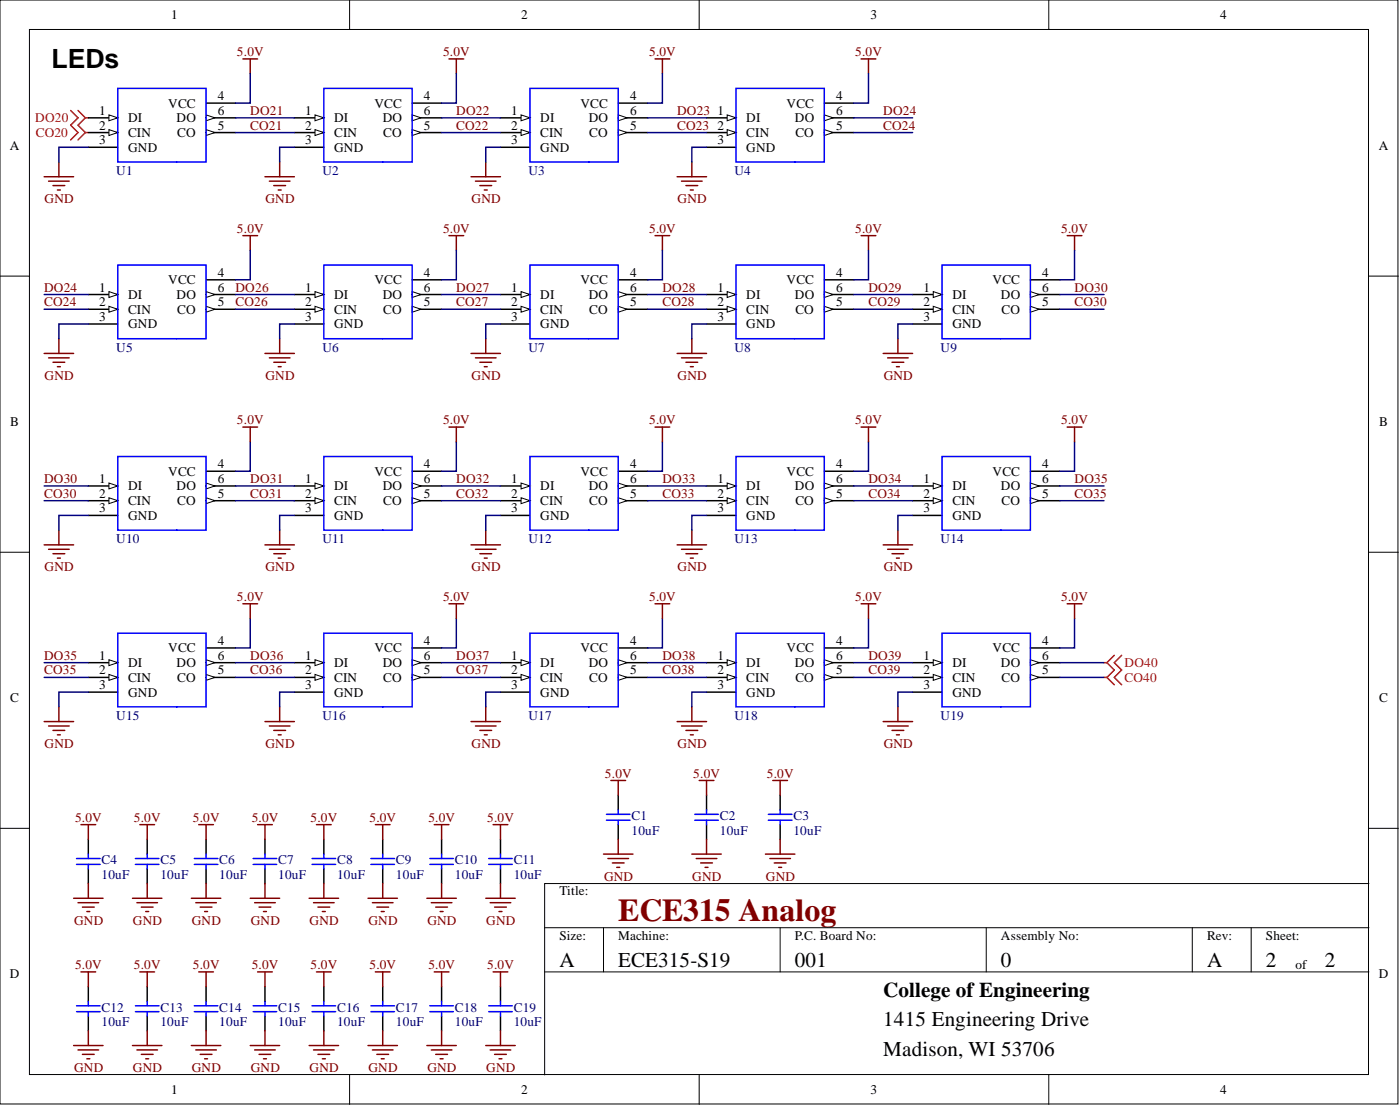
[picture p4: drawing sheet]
<svg xmlns="http://www.w3.org/2000/svg" width="241mm" height="190mm" viewBox="0 0 241 190" stroke-linecap="round" stroke-linejoin="round" font-family="sans-serif">
<defs><g id="words">
<text font-size="5.5" fill="#800000" x="106.6" y="158.6">ECE315 Analog</text>
<text font-size="4.6" x="8.9" y="11.8">LEDs</text>
<g font-size="3.6">
<text x="96.4" y="166.6">A</text>
<text x="106.6" y="166.6">ECE315-S19</text>
<text x="137" y="166.6">001</text>
<text x="172.5" y="166.6">0</text>
<text x="208" y="166.6">A</text>
<text x="218.2" y="166.6">2</text>
<text x="228.3" y="166.6">2</text>
<text x="152.2" y="171.7">College of Engineering</text>
<text x="152.2" y="176.8">1415 Engineering Drive</text>
<text x="152.2" y="181.9">Madison, WI 53706</text>
</g>
<g font-size="2.3">
<text x="29.5" y="3.3">1</text>
<text x="89.8" y="3.3">2</text>
<text x="150" y="3.3">3</text>
<text x="210.3" y="3.3">4</text>
<text x="37.5" y="17.3">4</text>
<text x="73.1" y="17.3">4</text>
<text x="108.6" y="17.3">4</text>
<text x="144.1" y="17.3">4</text>
<text x="17.1" y="19.8">1</text>
<text x="17.1" y="22.3">2</text>
<text x="22.1" y="21.1">DI</text>
<text x="22.1" y="23.6">CIN</text>
<text x="29" y="18.5">VCC</text>
<text x="30.4" y="21.1">DO</text>
<text x="30.5" y="23.6">CO</text>
<text x="37.5" y="22.3">5</text>
<text x="37.5" y="19.8">6</text>
<text x="52.6" y="19.8">1</text>
<text x="52.6" y="22.3">2</text>
<text x="57.6" y="21.1">DI</text>
<text x="57.6" y="23.6">CIN</text>
<text x="64.5" y="18.5">VCC</text>
<text x="66" y="21.1">DO</text>
<text x="66" y="23.6">CO</text>
<text x="73.1" y="22.3">5</text>
<text x="73.1" y="19.8">6</text>
<text x="88.1" y="19.8">1</text>
<text x="88.1" y="22.3">2</text>
<text x="93.1" y="21.1">DI</text>
<text x="93.1" y="23.6">CIN</text>
<text x="100" y="18.5">VCC</text>
<text x="101.5" y="21.1">DO</text>
<text x="101.6" y="23.6">CO</text>
<text x="108.6" y="22.3">5</text>
<text x="108.6" y="19.8">6</text>
<text x="123.6" y="19.8">1</text>
<text x="123.6" y="22.3">2</text>
<text x="128.6" y="21.1">DI</text>
<text x="128.6" y="23.6">CIN</text>
<text x="135.6" y="18.5">VCC</text>
<text x="137" y="21.1">DO</text>
<text x="137.1" y="23.6">CO</text>
<text x="144.1" y="22.3">5</text>
<text x="144.1" y="19.8">6</text>
<text x="1.7" y="25.8">A</text>
<text x="17.1" y="24.9">3</text>
<text x="22.1" y="26.1">GND</text>
<text x="52.6" y="24.9">3</text>
<text x="57.6" y="26.1">GND</text>
<text x="88.1" y="24.9">3</text>
<text x="93.1" y="26.1">GND</text>
<text x="123.6" y="24.9">3</text>
<text x="128.6" y="26.1">GND</text>
<text x="237.6" y="25.8">A</text>
<text x="37.5" y="47.7">4</text>
<text x="73.1" y="47.7">4</text>
<text x="108.6" y="47.7">4</text>
<text x="144.1" y="47.7">4</text>
<text x="179.6" y="47.7">4</text>
<text x="17.1" y="50.2">1</text>
<text x="17.1" y="52.8">2</text>
<text x="22.1" y="51.5">DI</text>
<text x="29" y="49">VCC</text>
<text x="30.4" y="51.5">DO</text>
<text x="37.5" y="52.8">5</text>
<text x="37.5" y="50.2">6</text>
<text x="52.6" y="50.2">1</text>
<text x="52.6" y="52.8">2</text>
<text x="57.6" y="51.5">DI</text>
<text x="64.5" y="49">VCC</text>
<text x="66" y="51.5">DO</text>
<text x="73.1" y="52.8">5</text>
<text x="73.1" y="50.2">6</text>
<text x="88.1" y="50.2">1</text>
<text x="88.1" y="52.8">2</text>
<text x="93.1" y="51.5">DI</text>
<text x="100" y="49">VCC</text>
<text x="101.5" y="51.5">DO</text>
<text x="108.6" y="52.8">5</text>
<text x="108.6" y="50.2">6</text>
<text x="123.6" y="50.2">1</text>
<text x="123.6" y="52.8">2</text>
<text x="128.6" y="51.5">DI</text>
<text x="135.6" y="49">VCC</text>
<text x="137" y="51.5">DO</text>
<text x="144.1" y="52.8">5</text>
<text x="144.1" y="50.2">6</text>
<text x="159.2" y="50.2">1</text>
<text x="159.2" y="52.8">2</text>
<text x="164.1" y="51.5">DI</text>
<text x="171.1" y="49">VCC</text>
<text x="172.5" y="51.5">DO</text>
<text x="179.6" y="52.8">5</text>
<text x="179.6" y="50.2">6</text>
<text x="17.1" y="55.3">3</text>
<text x="22.1" y="54">CIN</text>
<text x="22.1" y="56.6">GND</text>
<text x="30.5" y="54">CO</text>
<text x="52.6" y="55.3">3</text>
<text x="57.6" y="54">CIN</text>
<text x="57.6" y="56.6">GND</text>
<text x="66" y="54">CO</text>
<text x="88.1" y="55.3">3</text>
<text x="93.1" y="54">CIN</text>
<text x="93.1" y="56.6">GND</text>
<text x="101.6" y="54">CO</text>
<text x="123.6" y="55.3">3</text>
<text x="128.6" y="54">CIN</text>
<text x="128.6" y="56.6">GND</text>
<text x="137.1" y="54">CO</text>
<text x="159.2" y="55.3">3</text>
<text x="164.1" y="54">CIN</text>
<text x="164.1" y="56.6">GND</text>
<text x="172.6" y="54">CO</text>
<text x="1.8" y="73.4">B</text>
<text x="237.7" y="73.4">B</text>
<text x="17.1" y="83.2">1</text>
<text x="29" y="81.9">VCC</text>
<text x="37.5" y="80.7">4</text>
<text x="37.5" y="83.2">6</text>
<text x="52.6" y="83.2">1</text>
<text x="64.5" y="81.9">VCC</text>
<text x="73.1" y="80.7">4</text>
<text x="73.1" y="83.2">6</text>
<text x="88.1" y="83.2">1</text>
<text x="100" y="81.9">VCC</text>
<text x="108.6" y="80.7">4</text>
<text x="108.6" y="83.2">6</text>
<text x="123.6" y="83.2">1</text>
<text x="135.6" y="81.9">VCC</text>
<text x="144.1" y="80.7">4</text>
<text x="144.1" y="83.2">6</text>
<text x="159.2" y="83.2">1</text>
<text x="171.1" y="81.9">VCC</text>
<text x="179.6" y="80.7">4</text>
<text x="179.6" y="83.2">6</text>
<text x="17.1" y="85.7">2</text>
<text x="17.1" y="88.3">3</text>
<text x="22.1" y="84.5">DI</text>
<text x="22.1" y="87">CIN</text>
<text x="22.1" y="89.5">GND</text>
<text x="30.4" y="84.5">DO</text>
<text x="30.5" y="87">CO</text>
<text x="37.5" y="85.7">5</text>
<text x="52.6" y="85.7">2</text>
<text x="52.6" y="88.3">3</text>
<text x="57.6" y="84.5">DI</text>
<text x="57.6" y="87">CIN</text>
<text x="57.6" y="89.5">GND</text>
<text x="66" y="84.5">DO</text>
<text x="66" y="87">CO</text>
<text x="73.1" y="85.7">5</text>
<text x="88.1" y="85.7">2</text>
<text x="88.1" y="88.3">3</text>
<text x="93.1" y="84.5">DI</text>
<text x="93.1" y="87">CIN</text>
<text x="93.1" y="89.5">GND</text>
<text x="101.5" y="84.5">DO</text>
<text x="101.6" y="87">CO</text>
<text x="108.6" y="85.7">5</text>
<text x="123.6" y="85.7">2</text>
<text x="123.6" y="88.3">3</text>
<text x="128.6" y="84.5">DI</text>
<text x="128.6" y="87">CIN</text>
<text x="128.6" y="89.5">GND</text>
<text x="137" y="84.5">DO</text>
<text x="137.1" y="87">CO</text>
<text x="144.1" y="85.7">5</text>
<text x="159.2" y="85.7">2</text>
<text x="159.2" y="88.3">3</text>
<text x="164.1" y="84.5">DI</text>
<text x="164.1" y="87">CIN</text>
<text x="164.1" y="89.5">GND</text>
<text x="172.5" y="84.5">DO</text>
<text x="172.6" y="87">CO</text>
<text x="179.6" y="85.7">5</text>
<text x="17.1" y="113.6">1</text>
<text x="29" y="112.4">VCC</text>
<text x="37.5" y="111.1">4</text>
<text x="37.5" y="113.6">6</text>
<text x="52.6" y="113.6">1</text>
<text x="64.5" y="112.4">VCC</text>
<text x="73.1" y="111.1">4</text>
<text x="73.1" y="113.6">6</text>
<text x="88.1" y="113.6">1</text>
<text x="100" y="112.4">VCC</text>
<text x="108.6" y="111.1">4</text>
<text x="108.6" y="113.6">6</text>
<text x="123.6" y="113.6">1</text>
<text x="135.6" y="112.4">VCC</text>
<text x="144.1" y="111.1">4</text>
<text x="144.1" y="113.6">6</text>
<text x="159.2" y="113.6">1</text>
<text x="171.1" y="112.4">VCC</text>
<text x="179.6" y="111.1">4</text>
<text x="179.6" y="113.6">6</text>
<text x="17.1" y="116.2">2</text>
<text x="17.1" y="118.7">3</text>
<text x="22.1" y="114.9">DI</text>
<text x="22.1" y="117.4">CIN</text>
<text x="22.1" y="120">GND</text>
<text x="30.4" y="114.9">DO</text>
<text x="30.5" y="117.4">CO</text>
<text x="37.5" y="116.2">5</text>
<text x="52.6" y="116.2">2</text>
<text x="52.6" y="118.7">3</text>
<text x="57.6" y="114.9">DI</text>
<text x="57.6" y="117.4">CIN</text>
<text x="57.6" y="120">GND</text>
<text x="66" y="114.9">DO</text>
<text x="66" y="117.4">CO</text>
<text x="73.1" y="116.2">5</text>
<text x="88.1" y="116.2">2</text>
<text x="88.1" y="118.7">3</text>
<text x="93.1" y="114.9">DI</text>
<text x="93.1" y="117.4">CIN</text>
<text x="93.1" y="120">GND</text>
<text x="101.5" y="114.9">DO</text>
<text x="101.6" y="117.4">CO</text>
<text x="108.6" y="116.2">5</text>
<text x="123.6" y="116.2">2</text>
<text x="123.6" y="118.7">3</text>
<text x="128.6" y="114.9">DI</text>
<text x="128.6" y="117.4">CIN</text>
<text x="128.6" y="120">GND</text>
<text x="137" y="114.9">DO</text>
<text x="137.1" y="117.4">CO</text>
<text x="144.1" y="116.2">5</text>
<text x="159.2" y="116.2">2</text>
<text x="159.2" y="118.7">3</text>
<text x="164.1" y="114.9">DI</text>
<text x="164.1" y="117.4">CIN</text>
<text x="164.1" y="120">GND</text>
<text x="172.5" y="114.9">DO</text>
<text x="172.6" y="117.4">CO</text>
<text x="179.6" y="116.2">5</text>
<text x="1.8" y="120.9">C</text>
<text x="237.7" y="120.9">C</text>
<text x="96.4" y="154.2">Title:</text>
<text x="96.4" y="161.8">Size:</text>
<text x="106.6" y="161.8">Machine:</text>
<text x="137" y="161.8">P.C. Board No:</text>
<text x="172.5" y="161.8">Assembly No:</text>
<text x="208" y="161.8">Rev:</text>
<text x="218.2" y="161.8">Sheet:</text>
<text x="223.3" y="166.9">of</text>
<text x="1.7" y="168.5">D</text>
<text x="237.6" y="168.5">D</text>
<text x="29.5" y="188.5">1</text>
<text x="89.8" y="188.5">2</text>
<text x="150" y="188.5">3</text>
<text x="210.3" y="188.5">4</text>
</g>
<g font-size="2.3" fill="#800000">
<text x="40.8" y="9.6">5.0V</text>
<text x="76.4" y="9.6">5.0V</text>
<text x="111.9" y="9.6">5.0V</text>
<text x="147.4" y="9.6">5.0V</text>
<text x="43.1" y="19.8">DO21</text>
<text x="43.1" y="22.3">CO21</text>
<text x="78.6" y="19.8">DO22</text>
<text x="78.6" y="22.3">CO22</text>
<text x="116.7" y="19.8">DO23</text>
<text x="116.7" y="22.3">CO23</text>
<text x="152.2" y="19.8">DO24</text>
<text x="152.2" y="22.3">CO24</text>
<text x="7.7" y="35">GND</text>
<text x="45.8" y="35">GND</text>
<text x="81.3" y="35">GND</text>
<text x="116.8" y="35">GND</text>
<text x="40.8" y="40.1">5.0V</text>
<text x="76.4" y="40.1">5.0V</text>
<text x="111.9" y="40.1">5.0V</text>
<text x="147.4" y="40.1">5.0V</text>
<text x="182.9" y="40.1">5.0V</text>
<text x="7.6" y="52.8">CO24</text>
<text x="7.6" y="50.2">DO24</text>
<text x="40.6" y="50.2">DO26</text>
<text x="40.6" y="52.8">CO26</text>
<text x="78.6" y="50.2">DO27</text>
<text x="78.6" y="52.8">CO27</text>
<text x="114.2" y="50.2">DO28</text>
<text x="114.2" y="52.8">CO28</text>
<text x="149.7" y="50.2">DO29</text>
<text x="149.7" y="52.8">CO29</text>
<text x="185.2" y="52.8">CO30</text>
<text x="185.2" y="50.2">DO30</text>
<text x="7.7" y="65.4">GND</text>
<text x="45.8" y="65.4">GND</text>
<text x="81.3" y="65.4">GND</text>
<text x="116.8" y="65.4">GND</text>
<text x="152.3" y="65.4">GND</text>
<text x="40.8" y="73.1">5.0V</text>
<text x="76.4" y="73.1">5.0V</text>
<text x="111.9" y="73.1">5.0V</text>
<text x="147.4" y="73.1">5.0V</text>
<text x="182.9" y="73.1">5.0V</text>
<text x="7.6" y="83.2">DO30</text>
<text x="43.1" y="83.2">DO31</text>
<text x="78.6" y="83.2">DO32</text>
<text x="114.2" y="83.2">DO33</text>
<text x="149.7" y="83.2">DO34</text>
<text x="185.2" y="83.2">DO35</text>
<text x="7.6" y="85.7">CO30</text>
<text x="43.1" y="85.7">CO31</text>
<text x="78.6" y="85.7">CO32</text>
<text x="114.2" y="85.7">CO33</text>
<text x="149.7" y="85.7">CO34</text>
<text x="185.2" y="85.7">CO35</text>
<text x="7.7" y="98.4">GND</text>
<text x="45.8" y="98.4">GND</text>
<text x="81.3" y="98.4">GND</text>
<text x="116.8" y="98.4">GND</text>
<text x="152.3" y="98.4">GND</text>
<text x="40.8" y="103.5">5.0V</text>
<text x="76.4" y="103.5">5.0V</text>
<text x="111.9" y="103.5">5.0V</text>
<text x="147.4" y="103.5">5.0V</text>
<text x="182.9" y="103.5">5.0V</text>
<text x="7.6" y="113.6">DO35</text>
<text x="43.1" y="113.6">DO36</text>
<text x="78.6" y="113.6">DO37</text>
<text x="114.2" y="113.6">DO38</text>
<text x="149.7" y="113.6">DO39</text>
<text x="7.6" y="116.2">CO35</text>
<text x="43.1" y="116.2">CO36</text>
<text x="78.6" y="116.2">CO37</text>
<text x="114.2" y="116.2">CO38</text>
<text x="149.7" y="116.2">CO39</text>
<text x="7.7" y="128.9">GND</text>
<text x="45.8" y="128.9">GND</text>
<text x="81.3" y="128.9">GND</text>
<text x="116.8" y="128.9">GND</text>
<text x="152.3" y="128.9">GND</text>
<text x="104.3" y="133.9">5.0V</text>
<text x="119.5" y="133.9">5.0V</text>
<text x="132.2" y="133.9">5.0V</text>
<text x="12.9" y="141.5">5.0V</text>
<text x="23.1" y="141.5">5.0V</text>
<text x="33.2" y="141.5">5.0V</text>
<text x="43.4" y="141.5">5.0V</text>
<text x="53.5" y="141.5">5.0V</text>
<text x="63.7" y="141.5">5.0V</text>
<text x="73.8" y="141.5">5.0V</text>
<text x="84" y="141.5">5.0V</text>
<text x="104.1" y="151.7">GND</text>
<text x="119.3" y="151.7">GND</text>
<text x="132" y="151.7">GND</text>
<text x="12.8" y="159.3">GND</text>
<text x="22.9" y="159.3">GND</text>
<text x="33.1" y="159.3">GND</text>
<text x="43.2" y="159.3">GND</text>
<text x="53.4" y="159.3">GND</text>
<text x="63.5" y="159.3">GND</text>
<text x="73.7" y="159.3">GND</text>
<text x="83.8" y="159.3">GND</text>
<text x="12.9" y="166.9">5.0V</text>
<text x="23.1" y="166.9">5.0V</text>
<text x="33.2" y="166.9">5.0V</text>
<text x="43.4" y="166.9">5.0V</text>
<text x="53.5" y="166.9">5.0V</text>
<text x="63.7" y="166.9">5.0V</text>
<text x="73.8" y="166.9">5.0V</text>
<text x="84" y="166.9">5.0V</text>
<text x="12.8" y="184.7">GND</text>
<text x="22.9" y="184.7">GND</text>
<text x="33.1" y="184.7">GND</text>
<text x="43.2" y="184.7">GND</text>
<text x="53.4" y="184.7">GND</text>
<text x="63.5" y="184.7">GND</text>
<text x="73.7" y="184.7">GND</text>
<text x="83.8" y="184.7">GND</text>
</g>
<g font-size="2.3" fill="#f00">
<text x="6.1" y="21.1">DO20</text>
<text x="6.2" y="23.6">CO20</text>
<text x="193.8" y="114.9">DO40</text>
<text x="193.8" y="117.4">CO40</text>
</g>
<g font-size="2.3" fill="#000080">
<text x="20" y="30.2">U1</text>
<text x="55.6" y="30.2">U2</text>
<text x="91.1" y="30.2">U3</text>
<text x="126.6" y="30.2">U4</text>
<text x="20" y="60.6">U5</text>
<text x="55.6" y="60.6">U6</text>
<text x="91.1" y="60.6">U7</text>
<text x="126.6" y="60.6">U8</text>
<text x="162.1" y="60.6">U9</text>
<text x="20" y="93.6">U10</text>
<text x="55.6" y="93.6">U11</text>
<text x="91.1" y="93.6">U12</text>
<text x="126.6" y="93.6">U13</text>
<text x="162.1" y="93.6">U14</text>
<text x="20" y="124">U15</text>
<text x="55.6" y="124">U16</text>
<text x="91.1" y="124">U17</text>
<text x="126.6" y="124">U18</text>
<text x="162.1" y="124">U19</text>
<text x="108.8" y="143.8">10uF</text>
<text x="108.8" y="141.3">C1</text>
<text x="124.1" y="143.8">10uF</text>
<text x="124.1" y="141.3">C2</text>
<text x="136.7" y="143.8">10uF</text>
<text x="136.7" y="141.3">C3</text>
<text x="17.5" y="148.9">C4</text>
<text x="27.7" y="148.9">C5</text>
<text x="37.8" y="148.9">C6</text>
<text x="48" y="148.9">C7</text>
<text x="58.1" y="148.9">C8</text>
<text x="68.2" y="148.9">C9</text>
<text x="78.4" y="148.9">C10</text>
<text x="88.5" y="148.9">C11</text>
<text x="17.5" y="151.4">10uF</text>
<text x="27.7" y="151.4">10uF</text>
<text x="37.8" y="151.4">10uF</text>
<text x="48" y="151.4">10uF</text>
<text x="58.1" y="151.4">10uF</text>
<text x="68.2" y="151.4">10uF</text>
<text x="78.4" y="151.4">10uF</text>
<text x="88.5" y="151.4">10uF</text>
<text x="17.5" y="176.8">10uF</text>
<text x="17.5" y="174.3">C12</text>
<text x="27.7" y="176.8">10uF</text>
<text x="27.7" y="174.3">C13</text>
<text x="37.8" y="176.8">10uF</text>
<text x="37.8" y="174.3">C14</text>
<text x="48" y="176.8">10uF</text>
<text x="48" y="174.3">C15</text>
<text x="58.1" y="176.8">10uF</text>
<text x="58.1" y="174.3">C16</text>
<text x="68.2" y="176.8">10uF</text>
<text x="68.2" y="174.3">C17</text>
<text x="78.4" y="176.8">10uF</text>
<text x="78.4" y="174.3">C18</text>
<text x="88.5" y="176.8">10uF</text>
<text x="88.5" y="174.3">C19</text>
</g>
</g></defs>
<g fill="#fff" stroke="#000" stroke-width=".17">
<path d="M0 0h240.9v190.2h-240.9z"/>
<path d="M5.1 5.1h230.8v180h-230.8z"/>
</g>
<g fill="none" stroke="#000" stroke-width=".17">
<path d="M60.3 0v5.1M120.5 0v5.1M180.8 0v5.1M0 47.6h5.1M235.9 47.6h5.1M0 95.1h5.1M235.9 95.1h5.1M0 142.7h5.1M93.9 159.8h142M104 159.8v7.6M134.5 159.8v7.6M170 159.8v7.6"/>
<path d="M205.5 159.8v7.6M215.7 159.8v7.6M235.9 152.2h-142v33M235.9 142.7h5.1M93.9 167.4h142M60.3 185.2v5M120.5 185.2v5M180.8 185.2v5"/>
</g>
<path d="M12.2 19l1.2 1.3-1.2 1.3 1.2 1.2-1.2 1.3M13.4 19l1.3 1.3M14.7 20.3l-1.3 1.3 1.3 1.2M14.7 20.3h.5M14.7 22.8l-1.3 1.3M14.7 22.8h.5" fill="none" stroke="#f00" stroke-width=".25"/>
<path d="M7.6 30.4h5.1M8.4 31.2h3.5M9.1 32h2.1M9.9 32.7h.5M10.1 27.9v2.5" fill="none" stroke="#800000" stroke-width=".25"/>
<path d="M15.2 20.3h5.1" fill="none" stroke="#000" stroke-width=".25"/>
<path d="M18.8 19.8l1.5 .5-1.5 .5z" fill="#fff"/>
<path d="M18.8 19.8l1.5 .5-1.5 .5z" fill="none" stroke="#000" stroke-width=".17"/>
<path d="M15.2 22.8h5.1" fill="none" stroke="#000" stroke-width=".25"/>
<path d="M18.8 22.3l1.5 .5-1.5 .5z" fill="#fff"/>
<path d="M18.8 22.3l1.5 .5-1.5 .5z" fill="none" stroke="#000" stroke-width=".17"/>
<path d="M35.5 17.8h5.1M15.2 25.4h5.1M35.5 22.8h5.1" fill="none" stroke="#000" stroke-width=".25"/>
<path d="M35.5 22.3l1.5 .5-1.5 .5z" fill="#fff"/>
<path d="M35.5 22.3l1.5 .5-1.5 .5z" fill="none" stroke="#000" stroke-width=".17"/>
<path d="M35.5 20.3h5.1" fill="none" stroke="#000" stroke-width=".25"/>
<path d="M35.5 19.8l1.5 .5-1.5 .5z" fill="#fff"/>
<path d="M35.5 19.8l1.5 .5-1.5 .5z" fill="none" stroke="#000" stroke-width=".17"/>
<path d="M20.3 15.2h15.2v12.7h-15.2z" fill="none" stroke="#00f" stroke-width=".25"/>
<path d="M50.7 20.3h5.1" fill="none" stroke="#000" stroke-width=".25"/>
<path d="M54.3 19.8l1.5 .5-1.5 .5z" fill="#fff"/>
<path d="M54.3 19.8l1.5 .5-1.5 .5z" fill="none" stroke="#000" stroke-width=".17"/>
<path d="M50.7 22.8h5.1" fill="none" stroke="#000" stroke-width=".25"/>
<path d="M54.3 22.3l1.5 .5-1.5 .5z" fill="#fff"/>
<path d="M54.3 22.3l1.5 .5-1.5 .5z" fill="none" stroke="#000" stroke-width=".17"/>
<path d="M71 17.8h5.1M50.7 25.4h5.1M71 22.8h5.1" fill="none" stroke="#000" stroke-width=".25"/>
<path d="M71 22.3l1.6 .5-1.6 .5z" fill="#fff"/>
<path d="M71 22.3l1.6 .5-1.6 .5z" fill="none" stroke="#000" stroke-width=".17"/>
<path d="M71 20.3h5.1" fill="none" stroke="#000" stroke-width=".25"/>
<path d="M71 19.8l1.6 .5-1.6 .5z" fill="#fff"/>
<path d="M71 19.8l1.6 .5-1.6 .5z" fill="none" stroke="#000" stroke-width=".17"/>
<path d="M55.8 15.2h15.2v12.7h-15.2z" fill="none" stroke="#00f" stroke-width=".25"/>
<path d="M45.7 30.4h5M46.4 31.2h3.6M47.2 32h2M48 32.7h.5M48.2 27.9v2.5" fill="none" stroke="#800000" stroke-width=".25"/>
<path d="M86.3 20.3h5" fill="none" stroke="#000" stroke-width=".25"/>
<path d="M89.8 19.8l1.5 .5-1.5 .5z" fill="#fff"/>
<path d="M89.8 19.8l1.5 .5-1.5 .5z" fill="none" stroke="#000" stroke-width=".17"/>
<path d="M86.3 22.8h5" fill="none" stroke="#000" stroke-width=".25"/>
<path d="M89.8 22.3l1.5 .5-1.5 .5z" fill="#fff"/>
<path d="M89.8 22.3l1.5 .5-1.5 .5z" fill="none" stroke="#000" stroke-width=".17"/>
<path d="M106.6 17.8h5M86.3 25.4h5M106.6 22.8h5" fill="none" stroke="#000" stroke-width=".25"/>
<path d="M106.6 22.3l1.5 .5-1.5 .5z" fill="#fff"/>
<path d="M106.6 22.3l1.5 .5-1.5 .5z" fill="none" stroke="#000" stroke-width=".17"/>
<path d="M106.6 20.3h5" fill="none" stroke="#000" stroke-width=".25"/>
<path d="M106.6 19.8l1.5 .5-1.5 .5z" fill="#fff"/>
<path d="M106.6 19.8l1.5 .5-1.5 .5z" fill="none" stroke="#000" stroke-width=".17"/>
<path d="M91.3 15.2h15.3v12.7h-15.3z" fill="none" stroke="#00f" stroke-width=".25"/>
<path d="M81.2 30.4h5.1M81.9 31.2h3.6M82.7 32h2M83.5 32.7h.5M83.7 27.9v2.5" fill="none" stroke="#800000" stroke-width=".25"/>
<path d="M121.8 20.3h5.1" fill="none" stroke="#000" stroke-width=".25"/>
<path d="M125.3 19.8l1.6 .5-1.6 .5z" fill="#fff"/>
<path d="M125.3 19.8l1.6 .5-1.6 .5z" fill="none" stroke="#000" stroke-width=".17"/>
<path d="M121.8 22.8h5.1" fill="none" stroke="#000" stroke-width=".25"/>
<path d="M125.3 22.3l1.6 .5-1.6 .5z" fill="#fff"/>
<path d="M125.3 22.3l1.6 .5-1.6 .5z" fill="none" stroke="#000" stroke-width=".17"/>
<path d="M142.1 17.8h5M121.8 25.4h5.1M142.1 22.8h5" fill="none" stroke="#000" stroke-width=".25"/>
<path d="M142.1 22.3l1.5 .5-1.5 .5z" fill="#fff"/>
<path d="M142.1 22.3l1.5 .5-1.5 .5z" fill="none" stroke="#000" stroke-width=".17"/>
<path d="M142.1 20.3h5" fill="none" stroke="#000" stroke-width=".25"/>
<path d="M142.1 19.8l1.5 .5-1.5 .5z" fill="#fff"/>
<path d="M142.1 19.8l1.5 .5-1.5 .5z" fill="none" stroke="#000" stroke-width=".17"/>
<path d="M126.9 15.2h15.2v12.7h-15.2z" fill="none" stroke="#00f" stroke-width=".25"/>
<path d="M116.7 30.4h5.1M117.5 31.2h3.5M118.2 32h2.1M119 32.7h.5M119.2 27.9v2.5M10.1 58.3v2.6M7.6 60.9h5.1M8.4 61.6h3.5M9.1 62.4h2.1M9.9 63.2h.5" fill="none" stroke="#800000" stroke-width=".25"/>
<path d="M15.2 50.7h5.1" fill="none" stroke="#000" stroke-width=".25"/>
<path d="M18.8 50.2l1.5 .5-1.5 .5z" fill="#fff"/>
<path d="M18.8 50.2l1.5 .5-1.5 .5z" fill="none" stroke="#000" stroke-width=".17"/>
<path d="M15.2 53.3h5.1" fill="none" stroke="#000" stroke-width=".25"/>
<path d="M18.8 52.8l1.5 .5-1.5 .5z" fill="#fff"/>
<path d="M18.8 52.8l1.5 .5-1.5 .5z" fill="none" stroke="#000" stroke-width=".17"/>
<path d="M15.2 55.8h5.1M35.5 48.2h5.1M35.5 53.3h5.1" fill="none" stroke="#000" stroke-width=".25"/>
<path d="M35.5 52.8l1.5 .5-1.5 .5z" fill="#fff"/>
<path d="M35.5 52.8l1.5 .5-1.5 .5z" fill="none" stroke="#000" stroke-width=".17"/>
<path d="M35.5 50.7h5.1" fill="none" stroke="#000" stroke-width=".25"/>
<path d="M35.5 50.2l1.5 .5-1.5 .5z" fill="#fff"/>
<path d="M35.5 50.2l1.5 .5-1.5 .5z" fill="none" stroke="#000" stroke-width=".17"/>
<path d="M20.3 45.7h15.2v12.6h-15.2z" fill="none" stroke="#00f" stroke-width=".25"/>
<path d="M50.7 50.7h5.1" fill="none" stroke="#000" stroke-width=".25"/>
<path d="M54.3 50.2l1.5 .5-1.5 .5z" fill="#fff"/>
<path d="M54.3 50.2l1.5 .5-1.5 .5z" fill="none" stroke="#000" stroke-width=".17"/>
<path d="M50.7 53.3h5.1" fill="none" stroke="#000" stroke-width=".25"/>
<path d="M54.3 52.8l1.5 .5-1.5 .5z" fill="#fff"/>
<path d="M54.3 52.8l1.5 .5-1.5 .5z" fill="none" stroke="#000" stroke-width=".17"/>
<path d="M50.7 55.8h5.1M71 48.2h5.1M71 53.3h5.1" fill="none" stroke="#000" stroke-width=".25"/>
<path d="M71 52.8l1.6 .5-1.6 .5z" fill="#fff"/>
<path d="M71 52.8l1.6 .5-1.6 .5z" fill="none" stroke="#000" stroke-width=".17"/>
<path d="M71 50.7h5.1" fill="none" stroke="#000" stroke-width=".25"/>
<path d="M71 50.2l1.6 .5-1.6 .5z" fill="#fff"/>
<path d="M71 50.2l1.6 .5-1.6 .5z" fill="none" stroke="#000" stroke-width=".17"/>
<path d="M55.8 45.7h15.2v12.6h-15.2z" fill="none" stroke="#00f" stroke-width=".25"/>
<path d="M48.2 58.3v2.6M45.7 60.9h5M46.4 61.6h3.6M47.2 62.4h2M48 63.2h.5" fill="none" stroke="#800000" stroke-width=".25"/>
<path d="M86.3 50.7h5" fill="none" stroke="#000" stroke-width=".25"/>
<path d="M89.8 50.2l1.5 .5-1.5 .5z" fill="#fff"/>
<path d="M89.8 50.2l1.5 .5-1.5 .5z" fill="none" stroke="#000" stroke-width=".17"/>
<path d="M86.3 53.3h5" fill="none" stroke="#000" stroke-width=".25"/>
<path d="M89.8 52.8l1.5 .5-1.5 .5z" fill="#fff"/>
<path d="M89.8 52.8l1.5 .5-1.5 .5z" fill="none" stroke="#000" stroke-width=".17"/>
<path d="M86.3 55.8h5M106.6 48.2h5M106.6 53.3h5" fill="none" stroke="#000" stroke-width=".25"/>
<path d="M106.6 52.8l1.5 .5-1.5 .5z" fill="#fff"/>
<path d="M106.6 52.8l1.5 .5-1.5 .5z" fill="none" stroke="#000" stroke-width=".17"/>
<path d="M106.6 50.7h5" fill="none" stroke="#000" stroke-width=".25"/>
<path d="M106.6 50.2l1.5 .5-1.5 .5z" fill="#fff"/>
<path d="M106.6 50.2l1.5 .5-1.5 .5z" fill="none" stroke="#000" stroke-width=".17"/>
<path d="M91.3 45.7h15.3v12.6h-15.3z" fill="none" stroke="#00f" stroke-width=".25"/>
<path d="M83.7 58.3v2.6M81.2 60.9h5.1M81.9 61.6h3.6M82.7 62.4h2M83.5 63.2h.5" fill="none" stroke="#800000" stroke-width=".25"/>
<path d="M121.8 50.7h5.1" fill="none" stroke="#000" stroke-width=".25"/>
<path d="M125.3 50.2l1.6 .5-1.6 .5z" fill="#fff"/>
<path d="M125.3 50.2l1.6 .5-1.6 .5z" fill="none" stroke="#000" stroke-width=".17"/>
<path d="M121.8 53.3h5.1" fill="none" stroke="#000" stroke-width=".25"/>
<path d="M125.3 52.8l1.6 .5-1.6 .5z" fill="#fff"/>
<path d="M125.3 52.8l1.6 .5-1.6 .5z" fill="none" stroke="#000" stroke-width=".17"/>
<path d="M121.8 55.8h5.1M142.1 48.2h5M142.1 53.3h5" fill="none" stroke="#000" stroke-width=".25"/>
<path d="M142.1 52.8l1.5 .5-1.5 .5z" fill="#fff"/>
<path d="M142.1 52.8l1.5 .5-1.5 .5z" fill="none" stroke="#000" stroke-width=".17"/>
<path d="M142.1 50.7h5" fill="none" stroke="#000" stroke-width=".25"/>
<path d="M142.1 50.2l1.5 .5-1.5 .5z" fill="#fff"/>
<path d="M142.1 50.2l1.5 .5-1.5 .5z" fill="none" stroke="#000" stroke-width=".17"/>
<path d="M126.9 45.7h15.2v12.6h-15.2z" fill="none" stroke="#00f" stroke-width=".25"/>
<path d="M119.2 58.3v2.6M116.7 60.9h5.1M117.5 61.6h3.5M118.2 62.4h2.1M119 63.2h.5" fill="none" stroke="#800000" stroke-width=".25"/>
<path d="M157.3 50.7h5.1" fill="none" stroke="#000" stroke-width=".25"/>
<path d="M160.8 50.2l1.6 .5-1.6 .5z" fill="#fff"/>
<path d="M160.8 50.2l1.6 .5-1.6 .5z" fill="none" stroke="#000" stroke-width=".17"/>
<path d="M157.3 53.3h5.1" fill="none" stroke="#000" stroke-width=".25"/>
<path d="M160.8 52.8l1.6 .5-1.6 .5z" fill="#fff"/>
<path d="M160.8 52.8l1.6 .5-1.6 .5z" fill="none" stroke="#000" stroke-width=".17"/>
<path d="M157.3 55.8h5.1M177.6 48.2h5.1M177.6 53.3h5.1" fill="none" stroke="#000" stroke-width=".25"/>
<path d="M177.6 52.8l1.5 .5-1.5 .5z" fill="#fff"/>
<path d="M177.6 52.8l1.5 .5-1.5 .5z" fill="none" stroke="#000" stroke-width=".17"/>
<path d="M177.6 50.7h5.1" fill="none" stroke="#000" stroke-width=".25"/>
<path d="M177.6 50.2l1.5 .5-1.5 .5z" fill="#fff"/>
<path d="M177.6 50.2l1.5 .5-1.5 .5z" fill="none" stroke="#000" stroke-width=".17"/>
<path d="M162.4 45.7h15.2v12.6h-15.2z" fill="none" stroke="#00f" stroke-width=".25"/>
<path d="M154.8 58.3v2.6M152.2 60.9h5.1M153 61.6h3.5M153.7 62.4h2.1M154.5 63.2h.5M7.6 93.8h5.1M8.4 94.6h3.5M9.1 95.4h2.1M9.9 96.1h.5M10.1 91.3v2.5" fill="none" stroke="#800000" stroke-width=".25"/>
<path d="M15.2 83.7h5.1" fill="none" stroke="#000" stroke-width=".25"/>
<path d="M18.8 83.2l1.5 .5-1.5 .5z" fill="#fff"/>
<path d="M18.8 83.2l1.5 .5-1.5 .5z" fill="none" stroke="#000" stroke-width=".17"/>
<path d="M15.2 86.2h5.1" fill="none" stroke="#000" stroke-width=".25"/>
<path d="M18.8 85.7l1.5 .5-1.5 .5z" fill="#fff"/>
<path d="M18.8 85.7l1.5 .5-1.5 .5z" fill="none" stroke="#000" stroke-width=".17"/>
<path d="M15.2 88.8h5.1M35.5 81.2h5.1M35.5 86.2h5.1" fill="none" stroke="#000" stroke-width=".25"/>
<path d="M35.5 85.7l1.5 .5-1.5 .5z" fill="#fff"/>
<path d="M35.5 85.7l1.5 .5-1.5 .5z" fill="none" stroke="#000" stroke-width=".17"/>
<path d="M35.5 83.7h5.1" fill="none" stroke="#000" stroke-width=".25"/>
<path d="M35.5 83.2l1.5 .5-1.5 .5z" fill="#fff"/>
<path d="M35.5 83.2l1.5 .5-1.5 .5z" fill="none" stroke="#000" stroke-width=".17"/>
<path d="M20.3 78.6h15.2v12.7h-15.2z" fill="none" stroke="#00f" stroke-width=".25"/>
<path d="M50.7 83.7h5.1" fill="none" stroke="#000" stroke-width=".25"/>
<path d="M54.3 83.2l1.5 .5-1.5 .5z" fill="#fff"/>
<path d="M54.3 83.2l1.5 .5-1.5 .5z" fill="none" stroke="#000" stroke-width=".17"/>
<path d="M50.7 86.2h5.1" fill="none" stroke="#000" stroke-width=".25"/>
<path d="M54.3 85.7l1.5 .5-1.5 .5z" fill="#fff"/>
<path d="M54.3 85.7l1.5 .5-1.5 .5z" fill="none" stroke="#000" stroke-width=".17"/>
<path d="M50.7 88.8h5.1M71 81.2h5.1M71 86.2h5.1" fill="none" stroke="#000" stroke-width=".25"/>
<path d="M71 85.7l1.6 .5-1.6 .5z" fill="#fff"/>
<path d="M71 85.7l1.6 .5-1.6 .5z" fill="none" stroke="#000" stroke-width=".17"/>
<path d="M71 83.7h5.1" fill="none" stroke="#000" stroke-width=".25"/>
<path d="M71 83.2l1.6 .5-1.6 .5z" fill="#fff"/>
<path d="M71 83.2l1.6 .5-1.6 .5z" fill="none" stroke="#000" stroke-width=".17"/>
<path d="M55.8 78.6h15.2v12.7h-15.2z" fill="none" stroke="#00f" stroke-width=".25"/>
<path d="M45.7 93.8h5M46.4 94.6h3.6M47.2 95.4h2M48 96.1h.5M48.2 91.3v2.5" fill="none" stroke="#800000" stroke-width=".25"/>
<path d="M86.3 83.7h5" fill="none" stroke="#000" stroke-width=".25"/>
<path d="M89.8 83.2l1.5 .5-1.5 .5z" fill="#fff"/>
<path d="M89.8 83.2l1.5 .5-1.5 .5z" fill="none" stroke="#000" stroke-width=".17"/>
<path d="M86.3 86.2h5" fill="none" stroke="#000" stroke-width=".25"/>
<path d="M89.8 85.7l1.5 .5-1.5 .5z" fill="#fff"/>
<path d="M89.8 85.7l1.5 .5-1.5 .5z" fill="none" stroke="#000" stroke-width=".17"/>
<path d="M86.3 88.8h5M106.6 81.2h5M106.6 86.2h5" fill="none" stroke="#000" stroke-width=".25"/>
<path d="M106.6 85.7l1.5 .5-1.5 .5z" fill="#fff"/>
<path d="M106.6 85.7l1.5 .5-1.5 .5z" fill="none" stroke="#000" stroke-width=".17"/>
<path d="M106.6 83.7h5" fill="none" stroke="#000" stroke-width=".25"/>
<path d="M106.6 83.2l1.5 .5-1.5 .5z" fill="#fff"/>
<path d="M106.6 83.2l1.5 .5-1.5 .5z" fill="none" stroke="#000" stroke-width=".17"/>
<path d="M91.3 78.6h15.3v12.7h-15.3z" fill="none" stroke="#00f" stroke-width=".25"/>
<path d="M81.2 93.8h5.1M81.9 94.6h3.6M82.7 95.4h2M83.5 96.1h.5M83.7 91.3v2.5" fill="none" stroke="#800000" stroke-width=".25"/>
<path d="M121.8 83.7h5.1" fill="none" stroke="#000" stroke-width=".25"/>
<path d="M125.3 83.2l1.6 .5-1.6 .5z" fill="#fff"/>
<path d="M125.3 83.2l1.6 .5-1.6 .5z" fill="none" stroke="#000" stroke-width=".17"/>
<path d="M121.8 86.2h5.1" fill="none" stroke="#000" stroke-width=".25"/>
<path d="M125.3 85.7l1.6 .5-1.6 .5z" fill="#fff"/>
<path d="M125.3 85.7l1.6 .5-1.6 .5z" fill="none" stroke="#000" stroke-width=".17"/>
<path d="M121.8 88.8h5.1M142.1 81.2h5M142.1 86.2h5" fill="none" stroke="#000" stroke-width=".25"/>
<path d="M142.1 85.7l1.5 .5-1.5 .5z" fill="#fff"/>
<path d="M142.1 85.7l1.5 .5-1.5 .5z" fill="none" stroke="#000" stroke-width=".17"/>
<path d="M142.1 83.7h5" fill="none" stroke="#000" stroke-width=".25"/>
<path d="M142.1 83.2l1.5 .5-1.5 .5z" fill="#fff"/>
<path d="M142.1 83.2l1.5 .5-1.5 .5z" fill="none" stroke="#000" stroke-width=".17"/>
<path d="M126.9 78.6h15.2v12.7h-15.2z" fill="none" stroke="#00f" stroke-width=".25"/>
<path d="M116.7 93.8h5.1M117.5 94.6h3.5M118.2 95.4h2.1M119 96.1h.5M119.2 91.3v2.5" fill="none" stroke="#800000" stroke-width=".25"/>
<path d="M157.3 83.7h5.1" fill="none" stroke="#000" stroke-width=".25"/>
<path d="M160.8 83.2l1.6 .5-1.6 .5z" fill="#fff"/>
<path d="M160.8 83.2l1.6 .5-1.6 .5z" fill="none" stroke="#000" stroke-width=".17"/>
<path d="M157.3 86.2h5.1" fill="none" stroke="#000" stroke-width=".25"/>
<path d="M160.8 85.7l1.6 .5-1.6 .5z" fill="#fff"/>
<path d="M160.8 85.7l1.6 .5-1.6 .5z" fill="none" stroke="#000" stroke-width=".17"/>
<path d="M157.3 88.8h5.1M177.6 81.2h5.1M177.6 86.2h5.1" fill="none" stroke="#000" stroke-width=".25"/>
<path d="M177.6 85.7l1.5 .5-1.5 .5z" fill="#fff"/>
<path d="M177.6 85.7l1.5 .5-1.5 .5z" fill="none" stroke="#000" stroke-width=".17"/>
<path d="M177.6 83.7h5.1" fill="none" stroke="#000" stroke-width=".25"/>
<path d="M177.6 83.2l1.5 .5-1.5 .5z" fill="#fff"/>
<path d="M177.6 83.2l1.5 .5-1.5 .5z" fill="none" stroke="#000" stroke-width=".17"/>
<path d="M162.4 78.6h15.2v12.7h-15.2z" fill="none" stroke="#00f" stroke-width=".25"/>
<path d="M152.2 93.8h5.1M153 94.6h3.5M153.7 95.4h2.1M154.5 96.1h.5M154.8 91.3v2.5M7.6 124.3h5.1M8.4 125h3.5M9.1 125.8h2.1M9.9 126.6h.5M10.1 121.7v2.6" fill="none" stroke="#800000" stroke-width=".25"/>
<path d="M15.2 114.1h5.1" fill="none" stroke="#000" stroke-width=".25"/>
<path d="M18.8 113.6l1.5 .5-1.5 .5z" fill="#fff"/>
<path d="M18.8 113.6l1.5 .5-1.5 .5z" fill="none" stroke="#000" stroke-width=".17"/>
<path d="M15.2 116.7h5.1" fill="none" stroke="#000" stroke-width=".25"/>
<path d="M18.8 116.2l1.5 .5-1.5 .5z" fill="#fff"/>
<path d="M18.8 116.2l1.5 .5-1.5 .5z" fill="none" stroke="#000" stroke-width=".17"/>
<path d="M15.2 119.2h5.1M35.5 111.6h5.1M35.5 116.7h5.1" fill="none" stroke="#000" stroke-width=".25"/>
<path d="M35.5 116.2l1.5 .5-1.5 .5z" fill="#fff"/>
<path d="M35.5 116.2l1.5 .5-1.5 .5z" fill="none" stroke="#000" stroke-width=".17"/>
<path d="M35.5 114.1h5.1" fill="none" stroke="#000" stroke-width=".25"/>
<path d="M35.5 113.6l1.5 .5-1.5 .5z" fill="#fff"/>
<path d="M35.5 113.6l1.5 .5-1.5 .5z" fill="none" stroke="#000" stroke-width=".17"/>
<path d="M20.3 109.1h15.2v12.6h-15.2z" fill="none" stroke="#00f" stroke-width=".25"/>
<path d="M50.7 114.1h5.1" fill="none" stroke="#000" stroke-width=".25"/>
<path d="M54.3 113.6l1.5 .5-1.5 .5z" fill="#fff"/>
<path d="M54.3 113.6l1.5 .5-1.5 .5z" fill="none" stroke="#000" stroke-width=".17"/>
<path d="M50.7 116.7h5.1" fill="none" stroke="#000" stroke-width=".25"/>
<path d="M54.3 116.2l1.5 .5-1.5 .5z" fill="#fff"/>
<path d="M54.3 116.2l1.5 .5-1.5 .5z" fill="none" stroke="#000" stroke-width=".17"/>
<path d="M50.7 119.2h5.1M71 111.6h5.1M71 116.7h5.1" fill="none" stroke="#000" stroke-width=".25"/>
<path d="M71 116.2l1.6 .5-1.6 .5z" fill="#fff"/>
<path d="M71 116.2l1.6 .5-1.6 .5z" fill="none" stroke="#000" stroke-width=".17"/>
<path d="M71 114.1h5.1" fill="none" stroke="#000" stroke-width=".25"/>
<path d="M71 113.6l1.6 .5-1.6 .5z" fill="#fff"/>
<path d="M71 113.6l1.6 .5-1.6 .5z" fill="none" stroke="#000" stroke-width=".17"/>
<path d="M55.8 109.1h15.2v12.6h-15.2z" fill="none" stroke="#00f" stroke-width=".25"/>
<path d="M45.7 124.3h5M46.4 125h3.6M47.2 125.8h2M48 126.6h.5M48.2 121.7v2.6" fill="none" stroke="#800000" stroke-width=".25"/>
<path d="M86.3 114.1h5" fill="none" stroke="#000" stroke-width=".25"/>
<path d="M89.8 113.6l1.5 .5-1.5 .5z" fill="#fff"/>
<path d="M89.8 113.6l1.5 .5-1.5 .5z" fill="none" stroke="#000" stroke-width=".17"/>
<path d="M86.3 116.7h5" fill="none" stroke="#000" stroke-width=".25"/>
<path d="M89.8 116.2l1.5 .5-1.5 .5z" fill="#fff"/>
<path d="M89.8 116.2l1.5 .5-1.5 .5z" fill="none" stroke="#000" stroke-width=".17"/>
<path d="M86.3 119.2h5M106.6 111.6h5M106.6 116.7h5" fill="none" stroke="#000" stroke-width=".25"/>
<path d="M106.6 116.2l1.5 .5-1.5 .5z" fill="#fff"/>
<path d="M106.6 116.2l1.5 .5-1.5 .5z" fill="none" stroke="#000" stroke-width=".17"/>
<path d="M106.6 114.1h5" fill="none" stroke="#000" stroke-width=".25"/>
<path d="M106.6 113.6l1.5 .5-1.5 .5z" fill="#fff"/>
<path d="M106.6 113.6l1.5 .5-1.5 .5z" fill="none" stroke="#000" stroke-width=".17"/>
<path d="M91.3 109.1h15.3v12.6h-15.3z" fill="none" stroke="#00f" stroke-width=".25"/>
<path d="M81.2 124.3h5.1M81.9 125h3.6M82.7 125.8h2M83.5 126.6h.5M83.7 121.7v2.6" fill="none" stroke="#800000" stroke-width=".25"/>
<path d="M121.8 114.1h5.1" fill="none" stroke="#000" stroke-width=".25"/>
<path d="M125.3 113.6l1.6 .5-1.6 .5z" fill="#fff"/>
<path d="M125.3 113.6l1.6 .5-1.6 .5z" fill="none" stroke="#000" stroke-width=".17"/>
<path d="M121.8 116.7h5.1" fill="none" stroke="#000" stroke-width=".25"/>
<path d="M125.3 116.2l1.6 .5-1.6 .5z" fill="#fff"/>
<path d="M125.3 116.2l1.6 .5-1.6 .5z" fill="none" stroke="#000" stroke-width=".17"/>
<path d="M121.8 119.2h5.1M142.1 111.6h5M142.1 116.7h5" fill="none" stroke="#000" stroke-width=".25"/>
<path d="M142.1 116.2l1.5 .5-1.5 .5z" fill="#fff"/>
<path d="M142.1 116.2l1.5 .5-1.5 .5z" fill="none" stroke="#000" stroke-width=".17"/>
<path d="M142.1 114.1h5" fill="none" stroke="#000" stroke-width=".25"/>
<path d="M142.1 113.6l1.5 .5-1.5 .5z" fill="#fff"/>
<path d="M142.1 113.6l1.5 .5-1.5 .5z" fill="none" stroke="#000" stroke-width=".17"/>
<path d="M126.9 109.1h15.2v12.6h-15.2z" fill="none" stroke="#00f" stroke-width=".25"/>
<path d="M116.7 124.3h5.1M117.5 125h3.5M118.2 125.8h2.1M119 126.6h.5M119.2 121.7v2.6" fill="none" stroke="#800000" stroke-width=".25"/>
<path d="M157.3 114.1h5.1" fill="none" stroke="#000" stroke-width=".25"/>
<path d="M160.8 113.6l1.6 .5-1.6 .5z" fill="#fff"/>
<path d="M160.8 113.6l1.6 .5-1.6 .5z" fill="none" stroke="#000" stroke-width=".17"/>
<path d="M157.3 116.7h5.1" fill="none" stroke="#000" stroke-width=".25"/>
<path d="M160.8 116.2l1.6 .5-1.6 .5z" fill="#fff"/>
<path d="M160.8 116.2l1.6 .5-1.6 .5z" fill="none" stroke="#000" stroke-width=".17"/>
<path d="M157.3 119.2h5.1M177.6 111.6h5.1M177.6 116.7h5.1" fill="none" stroke="#000" stroke-width=".25"/>
<path d="M177.6 116.2l1.5 .5-1.5 .5z" fill="#fff"/>
<path d="M177.6 116.2l1.5 .5-1.5 .5z" fill="none" stroke="#000" stroke-width=".17"/>
<path d="M177.6 114.1h5.1" fill="none" stroke="#000" stroke-width=".25"/>
<path d="M177.6 113.6l1.5 .5-1.5 .5z" fill="#fff"/>
<path d="M177.6 113.6l1.5 .5-1.5 .5z" fill="none" stroke="#000" stroke-width=".17"/>
<g fill="none" stroke="#00f" stroke-width=".25">
<path d="M162.4 109.1h15.2v12.6h-15.2zM106.6 139.5v.8M121.8 139.5v.8M134.5 139.5v.8M13.2 147.9h4.1M13.2 148.9h4.1M15.2 147.1v.8M15.2 148.9v.7M23.3 147.9h4.1M23.3 148.9h4.1M25.4 147.1v.8M25.4 148.9v.7"/>
<path d="M33.5 147.9h4M33.5 148.9h4M35.5 147.1v.8M35.5 148.9v.7M43.6 147.9h4.1M43.6 148.9h4.1M45.7 147.1v.8M45.7 148.9v.7M53.8 147.9h4M53.8 148.9h4M55.8 147.1v.8M55.8 148.9v.7"/>
<path d="M63.9 147.9h4.1M63.9 148.9h4.1M66 147.1v.8M66 148.9v.7M74.1 147.9h4M74.1 148.9h4M76.1 147.1v.8M76.1 148.9v.7M84.2 147.9h4.1M84.2 148.9h4.1M86.3 147.1v.8M86.3 148.9v.7"/>
<path d="M104.5 140.3h4.1M104.5 141.3h4.1M106.6 141.3v.7M119.7 140.3h4.1M119.7 141.3h4.1M121.8 141.3v.7M132.4 140.3h4.1M132.4 141.3h4.1M134.5 141.3v.7M13.2 173.2h4.1M13.2 174.3h4.1M15.2 172.5v.7"/>
<path d="M15.2 174.3v.7M23.3 173.2h4.1M23.3 174.3h4.1M25.4 172.5v.7M25.4 174.3v.7M33.5 173.2h4M33.5 174.3h4M35.5 172.5v.7M35.5 174.3v.7M43.6 173.2h4.1M43.6 174.3h4.1M45.7 172.5v.7"/>
<path d="M45.7 174.3v.7M53.8 173.2h4M53.8 174.3h4M55.8 172.5v.7M55.8 174.3v.7M63.9 173.2h4.1M63.9 174.3h4.1M66 172.5v.7M66 174.3v.7M74.1 173.2h4M74.1 174.3h4M76.1 172.5v.7"/>
<path d="M76.1 174.3v.7M84.2 173.2h4.1M84.2 174.3h4.1M86.3 172.5v.7M86.3 174.3v.7"/>
</g>
<g fill="none" stroke="#800000" stroke-width=".25">
<path d="M41.9 10.2h2.5M43.1 10.2v2.5M77.4 10.2h2.5M78.6 10.2v2.5M112.9 10.2h2.5M114.2 10.2v2.5M148.4 10.2h2.6M149.7 10.2v2.5M41.9 40.6h2.5M43.1 40.6v2.5M77.4 40.6h2.5M78.6 40.6v2.5"/>
<path d="M112.9 40.6h2.5M114.2 40.6v2.5M148.4 40.6h2.6M149.7 40.6v2.5M183.9 40.6h2.6M185.2 40.6v2.5M41.9 73.6h2.5M43.1 73.6v2.5M77.4 73.6h2.5M78.6 73.6v2.5M112.9 73.6h2.5M114.2 73.6v2.5"/>
<path d="M148.4 73.6h2.6M149.7 73.6v2.5M183.9 73.6h2.6M185.2 73.6v2.5M41.9 104h2.5M43.1 104v2.5M77.4 104h2.5M78.6 104v2.5M112.9 104h2.5M114.2 104v2.5M148.4 104h2.6M149.7 104v2.5"/>
<path d="M183.9 104h2.6M185.2 104v2.5M105.3 134.4h2.5M106.6 134.4v2.6M120.5 134.4h2.5M121.8 134.4v2.6M133.2 134.4h2.5M134.5 134.4v2.6M152.2 124.3h5.1M153 125h3.5M153.7 125.8h2.1M154.5 126.6h.5"/>
<path d="M154.8 121.7v2.6M12.7 154.7h5.1M13.4 155.5h3.6M14 142h2.5M14.2 156.2h2M15 157h.5M15.2 142v2.6M15.2 152.2v2.5M22.8 154.7h5.1M23.6 155.5h3.5M24.1 142h2.5M24.4 156.2h2"/>
<path d="M25.1 157h.5M25.4 142v2.6M25.4 152.2v2.5M33 154.7h5.1M33.7 155.5h3.6M34.3 142h2.5M34.5 156.2h2M35.3 157h.5M35.5 142v2.6M35.5 152.2v2.5M43.1 154.7h5.1M43.9 155.5h3.5"/>
<path d="M44.4 142h2.5M44.7 156.2h2M45.4 157h.5M45.7 142v2.6M45.7 152.2v2.5M53.3 154.7h5.1M54 155.5h3.6M54.5 142h2.6M54.8 156.2h2M55.6 157h.5M55.8 142v2.6M55.8 152.2v2.5"/>
<path d="M63.4 154.7h5.1M64.2 155.5h3.5M64.7 142h2.5M64.9 156.2h2.1M65.7 157h.5M66 142v2.6M66 152.2v2.5M73.6 154.7h5M74.3 155.5h3.6M74.8 142h2.6M75.1 156.2h2M75.9 157h.5"/>
<path d="M76.1 142v2.6M76.1 152.2v2.5M83.7 154.7h5.1M84.5 155.5h3.5M85 142h2.5M85.2 156.2h2.1M86 157h.5M86.3 142v2.6M86.3 152.2v2.5M104 147.1h5.1M104.8 147.9h3.5M105.5 148.6h2.1"/>
<path d="M106.3 149.4h.5M106.6 144.6v2.5M119.2 147.1h5.1M120 147.9h3.6M120.8 148.6h2M121.5 149.4h.5M121.8 144.6v2.5M131.9 147.1h5.1M132.7 147.9h3.5M133.4 148.6h2.1M134.2 149.4h.5M134.5 144.6v2.5"/>
<path d="M14 167.4h2.5M15.2 167.4v2.5M15.2 177.5v2.6M24.1 167.4h2.5M25.4 167.4v2.5M25.4 177.5v2.6M34.3 167.4h2.5M35.5 167.4v2.5M35.5 177.5v2.6M44.4 167.4h2.5M45.7 167.4v2.5M45.7 177.5v2.6"/>
<path d="M54.5 167.4h2.6M55.8 167.4v2.5M55.8 177.5v2.6M64.7 167.4h2.5M66 167.4v2.5M66 177.5v2.6M74.8 167.4h2.6M76.1 167.4v2.5M76.1 177.5v2.6M85 167.4h2.5M86.3 167.4v2.5M86.3 177.5v2.6"/>
<path d="M12.7 180.1h5.1M13.4 180.8h3.6M14.2 181.6h2M15 182.4h.5M22.8 180.1h5.1M23.6 180.8h3.5M24.4 181.6h2M25.1 182.4h.5M33 180.1h5.1M33.7 180.8h3.6M34.5 181.6h2M35.3 182.4h.5"/>
<path d="M43.1 180.1h5.1M43.9 180.8h3.5M44.7 181.6h2M45.4 182.4h.5M53.3 180.1h5.1M54 180.8h3.6M54.8 181.6h2M55.6 182.4h.5M63.4 180.1h5.1M64.2 180.8h3.5M64.9 181.6h2.1M65.7 182.4h.5"/>
<path d="M73.6 180.1h5M74.3 180.8h3.6M75.1 181.6h2M75.9 182.4h.5M83.7 180.1h5.1M84.5 180.8h3.5M85.2 181.6h2.1M86 182.4h.5"/>
</g>
<path d="M190.3 114.1h.5M190.3 116.7h.5M190.8 114.1l1.3 1.3-1.3 1.3M190.8 116.7l1.3 1.2M192.1 112.9l-1.3 1.2M193.3 112.9l-1.2 1.2 1.2 1.3-1.2 1.3 1.2 1.2" fill="none" stroke="#f00" stroke-width=".25"/>
<g fill="none" stroke="#000080" stroke-width=".25">
<path d="M43.1 12.7v5.1h-2.5M78.6 12.7v5.1h-2.5M114.2 12.7v5.1h-2.6M149.7 12.7v5.1h-2.6M15.2 25.4h-5.1v2.5M40.6 20.3h10.1M40.6 22.8h10.1M50.7 25.4h-2.5v2.5M76.1 20.3h10.2M76.1 22.8h10.2M86.3 25.4h-2.6v2.5M111.6 20.3h10.2"/>
<path d="M111.6 22.8h10.2M121.8 25.4h-2.6v2.5M147.1 20.3h10.2M147.1 22.8h10.2M7.6 50.7h7.6M7.6 53.3h7.6M15.2 55.8h-5.1v2.5M40.6 50.7h10.1M40.6 53.3h10.1M43.1 43.1v5.1h-2.5M50.7 55.8h-2.5v2.5M76.1 50.7h10.2"/>
<path d="M76.1 53.3h10.2M78.6 43.1v5.1h-2.5M86.3 55.8h-2.6v2.5M111.6 50.7h10.2M111.6 53.3h10.2M114.2 43.1v5.1h-2.6M121.8 55.8h-2.6v2.5M147.1 50.7h10.2M147.1 53.3h10.2M149.7 43.1v5.1h-2.6M157.3 55.8h-2.5v2.5M182.7 50.7h7.6"/>
<path d="M182.7 53.3h7.6M185.2 43.1v5.1h-2.5M43.1 76.1v5.1h-2.5M78.6 76.1v5.1h-2.5M114.2 76.1v5.1h-2.6M149.7 76.1v5.1h-2.6M185.2 76.1v5.1h-2.5M7.6 83.7h7.6M7.6 86.2h7.6M15.2 88.8h-5.1v2.5M40.6 83.7h10.1M40.6 86.2h10.1"/>
<path d="M50.7 88.8h-2.5v2.5M76.1 83.7h10.2M76.1 86.2h10.2M86.3 88.8h-2.6v2.5M111.6 83.7h10.2M111.6 86.2h10.2M121.8 88.8h-2.6v2.5M147.1 83.7h10.2M147.1 86.2h10.2M157.3 88.8h-2.5v2.5M182.7 83.7h7.6M182.7 86.2h7.6"/>
<path d="M7.6 114.1h7.6M7.6 116.7h7.6M15.2 119.2h-5.1v2.5M40.6 114.1h10.1M40.6 116.7h10.1M43.1 106.5v5.1h-2.5M50.7 119.2h-2.5v2.5M76.1 114.1h10.2M76.1 116.7h10.2M78.6 106.5v5.1h-2.5M86.3 119.2h-2.6v2.5M111.6 114.1h10.2"/>
<path d="M111.6 116.7h10.2M114.2 106.5v5.1h-2.6M121.8 119.2h-2.6v2.5M147.1 114.1h10.2M147.1 116.7h10.2M149.7 106.5v5.1h-2.6M157.3 119.2h-2.5v2.5M182.7 114.1h7.6M182.7 116.7h7.6M185.2 106.5v5.1h-2.5"/>
</g>
<g fill="none" stroke="#000" stroke-width=".25">
<path d="M106.6 137v2.5M121.8 137v2.5M134.5 137v2.5M15.2 144.6v2.5M15.2 149.6v2.6M25.4 144.6v2.5M25.4 149.6v2.6M35.5 144.6v2.5M35.5 149.6v2.6M45.7 144.6v2.5M45.7 149.6v2.6M55.8 144.6v2.5"/>
<path d="M55.8 149.6v2.6M66 144.6v2.5M66 149.6v2.6M76.1 144.6v2.5M76.1 149.6v2.6M86.3 144.6v2.5M86.3 149.6v2.6M106.6 142v2.6M121.8 142v2.6M134.5 142v2.6M15.2 169.9v2.6M15.2 175v2.5"/>
<path d="M25.4 169.9v2.6M25.4 175v2.5M35.5 169.9v2.6M35.5 175v2.5M45.7 169.9v2.6M45.7 175v2.5M55.8 169.9v2.6M55.8 175v2.5M66 169.9v2.6M66 175v2.5M76.1 169.9v2.6M76.1 175v2.5"/>
<path d="M86.3 169.9v2.6M86.3 175v2.5"/>
</g>
<use href="#words"/>
</svg>
